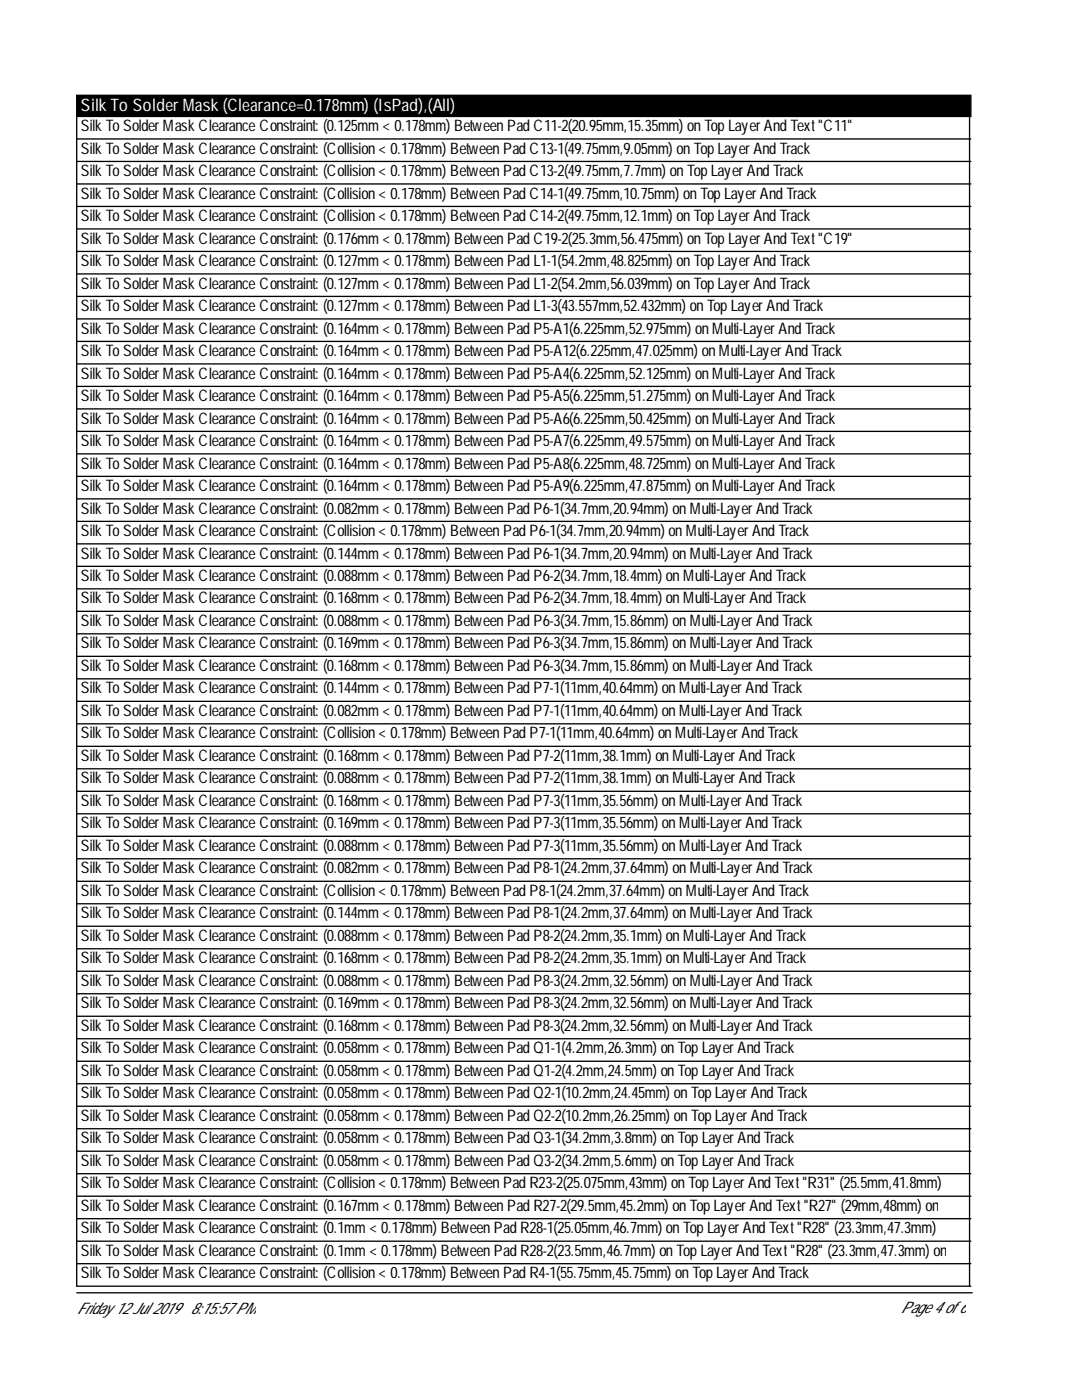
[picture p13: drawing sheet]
<svg xmlns="http://www.w3.org/2000/svg" width="216mm" height="279mm" viewBox="0 0 216 279" stroke-linecap="round" stroke-linejoin="round" font-family="sans-serif">
<defs><g id="words">
<text font-size="3.4" fill="#fff" x="16.1" y="22.2">Silk To SolderMask (Clearance=0.178mm) (IsPad),(All)</text>
<g font-size="3.2">
<text x="16.1" y="26.2">SilkToSolderMaskClearanceConstraint: (0.125mm&lt; 0.178mm) BetweenPadC11-2(20.95mm,15.35mm) onTopLayerAndText&quot;C11&quot;</text>
<text x="16.1" y="30.7">SilkToSolderMaskClearanceConstraint: (Collision&lt; 0.178mm) BetweenPadC13-1(49.75mm,9.05mm) onTopLayerAndTrack</text>
<text x="16.1" y="35.1">SilkToSolderMaskClearanceConstraint: (Collision&lt; 0.178mm) BetweenPadC13-2(49.75mm,7.7mm) onTopLayerAndTrack</text>
<text x="16.1" y="39.6">SilkToSolderMaskClearanceConstraint: (Collision&lt; 0.178mm) BetweenPadC14-1(49.75mm,10.75mm) onTopLayerAndTrack</text>
<text x="16.1" y="44.1">SilkToSolderMaskClearanceConstraint: (Collision&lt; 0.178mm) BetweenPadC14-2(49.75mm,12.1mm) onTopLayerAndTrack</text>
<text x="16.1" y="48.6">SilkToSolderMaskClearanceConstraint: (0.176mm&lt; 0.178mm) BetweenPadC19-2(25.3mm,56.475mm) onTopLayerAndText&quot;C19&quot;</text>
<text x="16.1" y="53.1">SilkToSolderMaskClearanceConstraint: (0.127mm&lt; 0.178mm) BetweenPadL1-1(54.2mm,48.825mm) onTopLayerAndTrack</text>
<text x="16.1" y="57.6">SilkToSolderMaskClearanceConstraint: (0.127mm&lt; 0.178mm) BetweenPadL1-2(54.2mm,56.039mm) onTopLayerAndTrack</text>
<text x="16.1" y="62.1">SilkToSolderMaskClearanceConstraint: (0.127mm&lt; 0.178mm) BetweenPadL1-3(43.557mm,52.432mm) onTopLayerAndTrack</text>
<text x="16.1" y="66.6">SilkToSolderMaskClearanceConstraint: (0.164mm&lt; 0.178mm) BetweenPadP5-A1(6.225mm,52.975mm) onMulti-LayerAndTrack</text>
<text x="16.1" y="71.1">SilkToSolderMaskClearanceConstraint: (0.164mm&lt; 0.178mm) BetweenPadP5-A12(6.225mm,47.025mm) onMulti-LayerAndTrack</text>
<text x="16.1" y="75.5">SilkToSolderMaskClearanceConstraint: (0.164mm&lt; 0.178mm) BetweenPadP5-A4(6.225mm,52.125mm) onMulti-LayerAndTrack</text>
<text x="16.1" y="80">SilkToSolderMaskClearanceConstraint: (0.164mm&lt; 0.178mm) BetweenPadP5-A5(6.225mm,51.275mm) onMulti-LayerAndTrack</text>
<text x="16.1" y="84.5">SilkToSolderMaskClearanceConstraint: (0.164mm&lt; 0.178mm) BetweenPadP5-A6(6.225mm,50.425mm) onMulti-LayerAndTrack</text>
<text x="16.1" y="89">SilkToSolderMaskClearanceConstraint: (0.164mm&lt; 0.178mm) BetweenPadP5-A7(6.225mm,49.575mm) onMulti-LayerAndTrack</text>
<text x="16.1" y="93.5">SilkToSolderMaskClearanceConstraint: (0.164mm&lt; 0.178mm) BetweenPadP5-A8(6.225mm,48.725mm) onMulti-LayerAndTrack</text>
<text x="16.1" y="98">SilkToSolderMaskClearanceConstraint: (0.164mm&lt; 0.178mm) BetweenPadP5-A9(6.225mm,47.875mm) onMulti-LayerAndTrack</text>
<text x="16.1" y="102.5">SilkToSolderMaskClearanceConstraint: (0.082mm&lt; 0.178mm) BetweenPadP6-1(34.7mm,20.94mm) onMulti-LayerAndTrack</text>
<text x="16.1" y="107">SilkToSolderMaskClearanceConstraint: (Collision&lt; 0.178mm) BetweenPadP6-1(34.7mm,20.94mm) onMulti-LayerAndTrack</text>
<text x="16.1" y="111.5">SilkToSolderMaskClearanceConstraint: (0.144mm&lt; 0.178mm) BetweenPadP6-1(34.7mm,20.94mm) onMulti-LayerAndTrack</text>
<text x="16.1" y="116">SilkToSolderMaskClearanceConstraint: (0.088mm&lt; 0.178mm) BetweenPadP6-2(34.7mm,18.4mm) onMulti-LayerAndTrack</text>
<text x="16.1" y="120.4">SilkToSolderMaskClearanceConstraint: (0.168mm&lt; 0.178mm) BetweenPadP6-2(34.7mm,18.4mm) onMulti-LayerAndTrack</text>
<text x="16.1" y="124.9">SilkToSolderMaskClearanceConstraint: (0.088mm&lt; 0.178mm) BetweenPadP6-3(34.7mm,15.86mm) onMulti-LayerAndTrack</text>
<text x="16.1" y="129.4">SilkToSolderMaskClearanceConstraint: (0.169mm&lt; 0.178mm) BetweenPadP6-3(34.7mm,15.86mm) onMulti-LayerAndTrack</text>
<text x="16.1" y="133.9">SilkToSolderMaskClearanceConstraint: (0.168mm&lt; 0.178mm) BetweenPadP6-3(34.7mm,15.86mm) onMulti-LayerAndTrack</text>
<text x="16.1" y="138.4">SilkToSolderMaskClearanceConstraint: (0.144mm&lt; 0.178mm) BetweenPadP7-1(11mm,40.64mm) onMulti-LayerAndTrack</text>
<text x="16.1" y="142.9">SilkToSolderMaskClearanceConstraint: (0.082mm&lt; 0.178mm) BetweenPadP7-1(11mm,40.64mm) onMulti-LayerAndTrack</text>
<text x="16.1" y="147.4">SilkToSolderMaskClearanceConstraint: (Collision&lt; 0.178mm) BetweenPadP7-1(11mm,40.64mm) onMulti-LayerAndTrack</text>
<text x="16.1" y="151.9">SilkToSolderMaskClearanceConstraint: (0.168mm&lt; 0.178mm) BetweenPadP7-2(11mm,38.1mm) onMulti-LayerAndTrack</text>
<text x="16.1" y="156.4">SilkToSolderMaskClearanceConstraint: (0.088mm&lt; 0.178mm) BetweenPadP7-2(11mm,38.1mm) onMulti-LayerAndTrack</text>
<text x="16.1" y="160.8">SilkToSolderMaskClearanceConstraint: (0.168mm&lt; 0.178mm) BetweenPadP7-3(11mm,35.56mm) onMulti-LayerAndTrack</text>
<text x="16.1" y="165.3">SilkToSolderMaskClearanceConstraint: (0.169mm&lt; 0.178mm) BetweenPadP7-3(11mm,35.56mm) onMulti-LayerAndTrack</text>
<text x="16.1" y="169.8">SilkToSolderMaskClearanceConstraint: (0.088mm&lt; 0.178mm) BetweenPadP7-3(11mm,35.56mm) onMulti-LayerAndTrack</text>
<text x="16.1" y="174.3">SilkToSolderMaskClearanceConstraint: (0.082mm&lt; 0.178mm) BetweenPadP8-1(24.2mm,37.64mm) onMulti-LayerAndTrack</text>
<text x="16.1" y="178.8">SilkToSolderMaskClearanceConstraint: (Collision&lt; 0.178mm) BetweenPadP8-1(24.2mm,37.64mm) onMulti-LayerAndTrack</text>
<text x="16.1" y="183.3">SilkToSolderMaskClearanceConstraint: (0.144mm&lt; 0.178mm) BetweenPadP8-1(24.2mm,37.64mm) onMulti-LayerAndTrack</text>
<text x="16.1" y="187.8">SilkToSolderMaskClearanceConstraint: (0.088mm&lt; 0.178mm) BetweenPadP8-2(24.2mm,35.1mm) onMulti-LayerAndTrack</text>
<text x="16.1" y="192.3">SilkToSolderMaskClearanceConstraint: (0.168mm&lt; 0.178mm) BetweenPadP8-2(24.2mm,35.1mm) onMulti-LayerAndTrack</text>
<text x="16.1" y="196.8">SilkToSolderMaskClearanceConstraint: (0.088mm&lt; 0.178mm) BetweenPadP8-3(24.2mm,32.56mm) onMulti-LayerAndTrack</text>
<text x="16.1" y="201.2">SilkToSolderMaskClearanceConstraint: (0.169mm&lt; 0.178mm) BetweenPadP8-3(24.2mm,32.56mm) onMulti-LayerAndTrack</text>
<text x="16.1" y="205.7">SilkToSolderMaskClearanceConstraint: (0.168mm&lt; 0.178mm) BetweenPadP8-3(24.2mm,32.56mm) onMulti-LayerAndTrack</text>
<text x="16.1" y="210.2">SilkToSolderMaskClearanceConstraint: (0.058mm&lt; 0.178mm) BetweenPadQ1-1(4.2mm,26.3mm) onTopLayerAndTrack</text>
<text x="16.1" y="214.7">SilkToSolderMaskClearanceConstraint: (0.058mm&lt; 0.178mm) BetweenPadQ1-2(4.2mm,24.5mm) onTopLayerAndTrack</text>
<text x="16.1" y="219.2">SilkToSolderMaskClearanceConstraint: (0.058mm&lt; 0.178mm) BetweenPadQ2-1(10.2mm,24.45mm) onTopLayerAndTrack</text>
<text x="16.1" y="223.7">SilkToSolderMaskClearanceConstraint: (0.058mm&lt; 0.178mm) BetweenPadQ2-2(10.2mm,26.25mm) onTopLayerAndTrack</text>
<text x="16.1" y="228.2">SilkToSolderMaskClearanceConstraint: (0.058mm&lt; 0.178mm) BetweenPadQ3-1(34.2mm,3.8mm) onTopLayerAndTrack</text>
<text x="16.1" y="232.7">SilkToSolderMaskClearanceConstraint: (0.058mm&lt; 0.178mm) BetweenPadQ3-2(34.2mm,5.6mm) onTopLayerAndTrack</text>
<text x="16.1" y="237.2">SilkToSolderMaskClearanceConstraint: (Collision&lt; 0.178mm) BetweenPadR23-2(25.075mm,43mm) onTopLayerAndText&quot;R31&quot; (25.5mm,41.8mm)</text>
<text x="16.1" y="241.7">SilkToSolderMaskClearanceConstraint: (0.167mm&lt; 0.178mm) BetweenPadR27-2(29.5mm,45.2mm) onTopLayerAndText&quot;R27&quot; (29mm,48mm) on</text>
<text x="16.1" y="246.1">SilkToSolderMaskClearanceConstraint: (0.1mm&lt; 0.178mm) BetweenPadR28-1(25.05mm,46.7mm) onTopLayerAndText&quot;R28&quot; (23.3mm,47.3mm)</text>
<text x="16.1" y="250.6">SilkToSolderMaskClearanceConstraint: (0.1mm&lt; 0.178mm) BetweenPadR28-2(23.5mm,46.7mm) onTopLayerAndText&quot;R28&quot; (23.3mm,47.3mm) on</text>
<text x="16.1" y="255.1">SilkToSolderMaskClearanceConstraint: (Collision&lt; 0.178mm) BetweenPadR4-1(55.75mm,45.75mm) onTopLayerAndTrack</text>
<text x="15.3" y="262.2">Friday12Jul 2019</text>
<text x="38" y="262.2">8:15:57PM</text>
<text x="179.7" y="262">Page4 of6</text>
</g>
</g></defs>
<path d="M15.3 19h178.4v4.2h-178.4z" fill="#000" stroke="#000" stroke-width=".26"/>
<g fill="none" stroke="#000" stroke-width=".26">
<path d="M15.3 27.7h178.4M15.3 23.2v233.5h178.4M15.3 32.2h178.4M15.3 36.7h178.4M193.5 23.2v233.5M15.3 41.2h178.4M15.3 45.7h178.4M15.3 50.2h178.4M15.3 54.7h178.4M15.3 59.2h178.4M15.3 63.6h178.4M15.3 68.1h178.4"/>
<path d="M15.3 72.6h178.4M15.3 77.1h178.4M15.3 81.6h178.4M15.3 86.1h178.4M15.3 90.6h178.4M15.3 95.1h178.4M15.3 99.6h178.4M15.3 104.1h178.4M15.3 108.5h178.4M15.3 113h178.4M15.3 117.5h178.4M15.3 122h178.4"/>
<path d="M15.3 126.5h178.4M15.3 131h178.4M15.3 135.5h178.4M15.3 140h178.4M15.3 144.5h178.4M15.3 148.9h178.4M15.3 153.4h178.4M15.3 157.9h178.4M15.3 162.4h178.4M15.3 166.9h178.4M15.3 171.4h178.4M15.3 175.9h178.4"/>
<path d="M15.3 180.4h178.4M15.3 184.9h178.4M15.3 189.3h178.4M15.3 193.8h178.4M15.3 198.3h178.4M15.3 202.8h178.4M15.3 207.3h178.4M15.3 211.8h178.4M15.3 216.3h178.4M15.3 220.8h178.4M15.3 225.3h178.4M15.3 229.8h178.4"/>
<path d="M15.3 234.2h178.4M15.3 238.7h178.4M15.3 243.2h178.4M15.3 247.7h178.4M15.3 252.2h178.4M15.3 258h178.7"/>
</g>
<use href="#words"/>
</svg>
